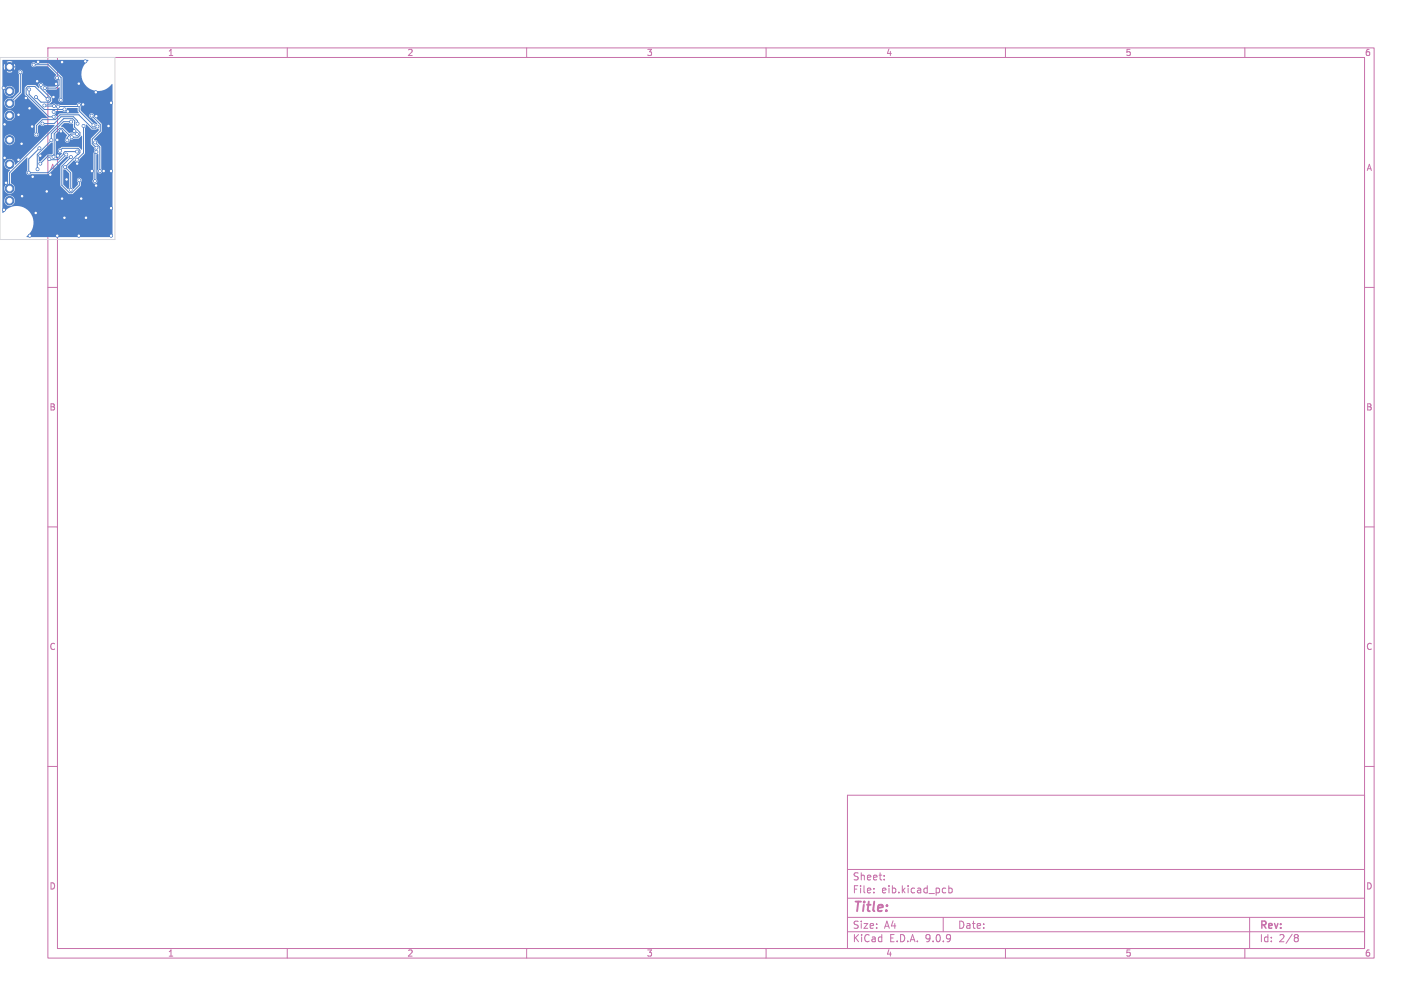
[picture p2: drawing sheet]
<svg xmlns="http://www.w3.org/2000/svg" width="297mm" height="210mm" viewBox="0 0 297 210" stroke-linecap="round" stroke-linejoin="round" font-family="sans-serif">
<defs><g id="words">
<text font-size="2.8" fill="#c872ab" x="178" y="190.9">Title:</text>
<g font-size="2.1" fill="#c872ab">
<text x="178" y="184">Sheet:</text>
<text x="178" y="186.7">File:</text>
<text x="184.1" y="186.7">eib.kicad_pcb</text>
<text x="178" y="196.9">KiCad</text>
<text x="178" y="194.1">Size:</text>
<text x="184.7" y="194.1">A4</text>
<text x="185.7" y="196.9">E.D.A.</text>
<text x="193.3" y="196.9">9.0.9</text>
<text x="200" y="194.1">Date:</text>
<text x="263" y="194.3">Rev:</text>
<text x="263" y="196.9">Id:</text>
<text x="267.1" y="196.9">2/8</text>
</g>
<g font-size="1.8" fill="#c872ab">
<text x="35" y="11.9">1</text>
<text x="85" y="11.9">2</text>
<text x="135" y="11.9">3</text>
<text x="185" y="11.9">4</text>
<text x="235" y="11.9">5</text>
<text x="285" y="11.9">6</text>
<text x="10.3" y="35.9">A</text>
<text x="285.4" y="35.9">A</text>
<text x="10.3" y="85.9">B</text>
<text x="285.3" y="85.9">B</text>
<text x="10.3" y="135.9">C</text>
<text x="285.3" y="135.9">C</text>
<text x="10.3" y="185.9">D</text>
<text x="285.3" y="185.9">D</text>
<text x="35" y="199.9">1</text>
<text x="85" y="199.9">2</text>
<text x="135" y="199.9">3</text>
<text x="185" y="199.9">4</text>
<text x="235" y="199.9">5</text>
<text x="285" y="199.9">6</text>
</g>
</g></defs>
<g fill="none" stroke="#c872ab" stroke-width=".21">
<path d="M10 10h277v190h-277zM12 12h273v186h-273zM60 10v2M110 10v2M160 10v2M210 10v2M260 10v2M10 60h2M285 60h2M10 110h2M285 110h2M10 160h2"/>
<path d="M177 166h108v32h-108zM285 160h2M60 198v2M110 198v2M160 198v2M177 194.5h108M177 191.5h108M177 187.5h108M177 181.5h108M182.5 186.3v.1M182.5 185.5v.1M184.7 183.6v.1"/>
<path d="M184.7 182.8v.1M197 191.5v3M197.4 185.4l.1 .1M197.5 186.3l-.1 .1M198.2 184.9v1.5M198.2 185.5l.4-.1 .3 .3-.2 .6h-.5M210 198v2M260 198v2M261 191.5v6.5M270.6 195.1h.3l.3 .3-.3 .3M270.6 195.7h.3M270.9 195.7l.2 .2 .1 .4-.3 .3h-.3"/>
</g>
<g fill="#4d7fc4" stroke="#4d7fc4" stroke-width=".21">
<circle cx="2" cy="29.2" r=".9"/>
<circle cx="2" cy="21.6" r=".9"/>
<circle cx="2" cy="34.3" r=".9"/>
<circle cx="2" cy="41.9" r=".9"/>
<circle cx="2" cy="14" r=".9"/>
<circle cx="2" cy="24.1" r=".9"/>
<circle cx="2" cy="19" r=".9"/>
<circle cx="2" cy="39.4" r=".9"/>
<circle cx="14" cy="29.3" r=".3"/>
<circle cx="16.1" cy="28" r=".3"/>
<circle cx="11.2" cy="32.7" r=".3"/>
<circle cx="8.4" cy="34.2" r=".3"/>
<circle cx="11.3" cy="22.1" r=".3"/>
<circle cx="9.3" cy="22" r=".3"/>
<circle cx="6.8" cy="36.9" r=".3"/>
<circle cx="16.5" cy="49.2" r=".3"/>
<circle cx="13" cy="13" r=".3"/>
<circle cx="17.8" cy="12.8" r=".3"/>
<circle cx="14.2" cy="23.3" r=".3"/>
<circle cx="11.2" cy="20.3" r=".3"/>
<circle cx="3.9" cy="24" r=".3"/>
<circle cx="10.5" cy="36.5" r=".3"/>
<circle cx="8" cy="12.9" r=".3"/>
<circle cx="4.5" cy="30" r=".3"/>
<circle cx="12.7" cy="27.4" r=".3"/>
<circle cx="13" cy="41.5" r=".3"/>
<circle cx="8.4" cy="32.5" r=".3"/>
<circle cx="1.3" cy="38.2" r=".3"/>
<circle cx="18" cy="45.5" r=".3"/>
<circle cx="5.4" cy="20.5" r=".3"/>
<circle cx="21.7" cy="35.7" r=".3"/>
<circle cx="20.1" cy="24.3" r=".3"/>
<circle cx="7.8" cy="17" r=".3"/>
<circle cx="23.2" cy="35.7" r=".3"/>
<circle cx="6.2" cy="22.6" r=".3"/>
<circle cx="23.2" cy="49.2" r=".3"/>
<circle cx="23.2" cy="21.5" r=".3"/>
<circle cx="3.9" cy="33.4" r=".3"/>
<circle cx="20" cy="19.3" r=".3"/>
<circle cx="19.2" cy="35.7" r=".3"/>
<circle cx="17.4" cy="21.8" r=".3"/>
<circle cx="12" cy="49.2" r=".3"/>
<circle cx=".8" cy="18.4" r=".3"/>
<circle cx="22.7" cy="26.3" r=".3"/>
<circle cx="12" cy="29.2" r=".3"/>
<circle cx="20.1" cy="38.7" r=".3"/>
<circle cx="1" cy="26" r=".3"/>
<circle cx="7.5" cy="44.5" r=".3"/>
<circle cx="17" cy="41.5" r=".3"/>
<circle cx="11.7" cy="17.5" r=".3"/>
<circle cx="23.2" cy="43.5" r=".3"/>
<circle cx="13.5" cy="45.5" r=".3"/>
<circle cx=".8" cy="43.8" r=".3"/>
<circle cx="4.6" cy="41" r=".3"/>
<circle cx="6.7" cy="26.4" r=".3"/>
<circle cx="15.5" cy="27.4" r=".3"/>
<circle cx="6.2" cy="49.2" r=".3"/>
<circle cx="9.8" cy="40" r=".3"/>
<circle cx="16.1" cy="34.2" r=".3"/>
<circle cx="13.9" cy="37.5" r=".3"/>
<circle cx="12.1" cy="32.5" r=".3"/>
<circle cx="1" cy="33" r=".3"/>
<circle cx="16.5" cy="17.5" r=".3"/>
<circle cx="20.8" cy="35.7" r=".3"/>
<circle cx="19.9" cy="29.7" r=".3"/>
<circle cx="10.3" cy="33.2" r=".3"/>
<circle cx="16.1" cy="31.6" r=".3"/>
<circle cx="20.1" cy="30.8" r=".3"/>
<circle cx="19.1" cy="24.2" r=".3"/>
<circle cx="17.4" cy="26.3" r=".3"/>
<circle cx="16.1" cy="33.3" r=".3"/>
<circle cx="4.2" cy="15.1" r=".3"/>
<circle cx="14.9" cy="25.4" r=".3"/>
<circle cx="7.8" cy="35.3" r=".3"/>
<circle cx="10.7" cy="29.3" r=".3"/>
<circle cx="11.9" cy="16.2" r=".3"/>
<circle cx="9.3" cy="18.4" r=".3"/>
<circle cx="7" cy="13.5" r=".3"/>
<circle cx="12.7" cy="20.8" r=".3"/>
<circle cx="12.5" cy="31.5" r=".3"/>
<circle cx="14.8" cy="39.6" r=".3"/>
<circle cx="13.6" cy="34.9" r=".3"/>
<circle cx="12.1" cy="22.3" r=".3"/>
<circle cx="19.5" cy="26.1" r=".3"/>
<circle cx="16.5" cy="21.9" r=".3"/>
<circle cx="16.6" cy="37.6" r=".3"/>
<circle cx="14.8" cy="32.8" r=".3"/>
<circle cx="8.9" cy="25.8" r=".3"/>
<circle cx="16.2" cy="25.8" r=".3"/>
<circle cx="6.1" cy="18.7" r=".3"/>
<circle cx="11.2" cy="23.4" r=".3"/>
<circle cx="13.5" cy="22.8" r=".3"/>
<circle cx="9.9" cy="20.7" r=".3"/>
<circle cx="11.2" cy="24.4" r=".3"/>
<circle cx="6" cy="36.1" r=".3"/>
<circle cx="8.2" cy="31" r=".3"/>
<circle cx="13.8" cy="32.3" r=".3"/>
<circle cx="8.5" cy="17.7" r=".3"/>
<circle cx="7.5" cy="20.3" r=".3"/>
<circle cx="20.1" cy="31.7" r=".3"/>
<circle cx="19.8" cy="37.8" r=".3"/>
<circle cx="7.6" cy="28.1" r=".3"/>
<circle cx="20.3" cy="26.4" r=".3"/>
<circle cx="15" cy="28.6" r=".3"/>
</g>
<g fill="none" stroke="#4d7fc4" stroke-width=".21">
<path d="M2 14h2.8l3.2 3.1h3.4l.3 .4M4.2 15.1v4.2l-2.2 2.3M6.1 18.7v1l3.2 3.2 4.2-.1M7 13.5h3.1l2.7 2.7-.1 4.6M8.5 17.7v.7l2.1 2.1v.5l-.3 .3h-1.7l-1.1-1M11.9 16.2l.4 .5v1.1l-.6 .6h-2.4M6.8 36.9l3.8 3.8h7.5l2-2M8.2 31l-2.2 2.2v2.9h4l3.8-3.8M8.9 25.8h2.4l1.4-1.4h2.6l.9 .8v.6M9.3 22l.1 .1h1.9M9.9 20.7l-2.6-2.7h-1.5l-.3 .4v1.2l4.7 4.8h1M11 32.5h-1l-1.6 1.7"/>
<path d="M11 32.5l.2 .2M11.2 22.9v.5M12.5 31.5l.5-.5h3.3l.4 .4v.5l-3.1 3M12.7 27.4l-.8 .8v4.1l.2 .2M13.6 34.9h.1M13.6 34.9l1.2 1.2v3.5M14.5 28.3l-1.5-1.5h-.5l-1.2 1.1v4.3l-.3 .3M14.8 32.8l-1.9 1.9v4l1.6 1.6h.5l1.6-1.6v-1.1M14.9 25.4h-1.7l-2.5 2.5v1.4l-2.9 2.9v3.1M15 28.6h1.3l.4-.4v-.5l-1.1-1.2v-1.3l-.4-.4h-1.9l-11.3 11.3v3.3M16.1 28h-1.3l-.8 .7v.6M16.1 31.6h-2.5l-.4 .4v.2l-1.1 1.1h-1.7l-.1-.1"/>
<path d="M16.5 22.2l-4.4 .1M16.5 21.9v1.3l3 2.9M17.4 26.3v5.6l-1.3 1.4M19.1 24.2l1.8 1.8v1.4l-1.6 1.6v1l.8 .8M19.9 29.7l.9 1v5M20.1 31.7l-.3 .3v5.8M20.1 31.7h.1M20.1 30.8h.1M20.3 26.4l-.3 .3h-.8l-2.7-2.7h-4l-1 1h-2.7l-1.2 1.2v1.9"/>
</g>
<g fill="#4d7fc4">
<path d="M13.2 35.4h.5l.8 .8v3l-.2 .3-1.1-1z"/>
<path d="M8.1 32.3l2.6-2.5h.3v2.2l-.1 .2-1 .1-1.4 1.3-.3 .1-.1-.1z"/>
<path d="M12.6 27.1h.3l1.1 1.1-.1 .3a1.18 1.18 0 0 0-.2 1.2 .56 .56 0 0 0 .7 0 .56 .56 0 0 0 .2-.6h.4l.4-.2h.9l.8-.5v2.8l-.8-.5h-3.3l-.4 .3a.54 .54 0 0 0-.6 .7 .54 .54 0 0 0 .9 .2v.2l-.9 .9h-.3l-.1-4.9z"/>
<path d="M13.3 25.7l1.9 .1 .1 .8 .7 .9-.4 .2-1.2 .1-1.2-1.3-.5-.1z"/>
<path d="M11.7 23.2h1.4a.55 .55 0 0 0 .7 0 .55 .55 0 0 0 .2-.7l2.2 .1v.6l.3 .4-4 .1-.7 .6-.4-.5z"/>
<path d="M.5 12.5h17.9v.2a3.5 3.5 0 0 0-1.3 3.4 3.5 3.5 0 0 0 2.4 2.7 3.7 3.7 0 0 0 3.9-1.3l.1 32h-17.9l-.1-.1a3.5 3.5 0 0 0 .4-5.4 3.5 3.5 0 0 0-5.3 .5l-.1-2.7h.4a1.1 1.1 0 0 0 1.5 1.1 1.1 1.1 0 0 0 .3-1.8 1.1 1.1 0 0 0-1.8 .5v.2h-.4v-7.6h.4a1.22 1.22 0 0 0 1.2 1.2l-.4 .6v2.3a1.11 1.11 0 0 0-.6 1.7 1.11 1.11 0 0 0 1.8 0 1.11 1.11 0 0 0-.6-1.7v-2.1l3.3-3.3 .2 .1-.1 2.7a.52 .52 0 0 0 0 .7 .52 .52 0 0 0 .7 0l3.7-.1 3.6-3.5 .5-.2 .1 .3-1.7 1.8v4.1l1.7 1.7 .7 .1 1.8-1.7 .1-.9a.51 .51 0 0 0 0-.7 .51 .51 0 0 0-.8 0 .51 .51 0 0 0 .2 .8v.5l-1 .9-.2-.3v-3.2l-1-1.1 1.4-1.4a.54 .54 0 0 0 .7 .3 .54 .54 0 0 0 .4-.6l1.1-1.2v-5.3l.3-.7 1.1 1 1.5-.1v.4l-1.6 1.7v1.1l.6 .7a.95 .95 0 0 1-.1 1.2v5.4a.51 .51 0 0 0 0 .8 .51 .51 0 0 0 .8-.1 .51 .51 0 0 0-.2-.7v-5.1l.4-.2v3.2a.52 .52 0 0 0 0 .8 .52 .52 0 0 0 .7 0 .52 .52 0 0 0-.1-.8v-4.6l-.7-.9-.1-.4-.7-.3 1.6-1.6v-1.6l-1.5-1.6a.52 .52 0 0 0-.5-.7 .52 .52 0 0 0-.6 .6 .52 .52 0 0 0 .6 .5l1.1 1.2-.3 .1-.6-.4-2.5-2.5-.1-.7a.54 .54 0 0 0-.1-.9 .54 .54 0 0 0-.8 .4h-3.4l-.3-.1-.4 .1-.4-.3-.5 .2h-1.1l-.1-.1 .7-.1 .4-.4 .1-.7-1.4-1.6 .3-.2h1.9l.7-.5 .1 2.1a.51 .51 0 0 0-.3 .7 .51 .51 0 0 0 .7 .3 .51 .51 0 0 0 .2-.8l-.1-4.5-2.8-2.8h-2.7a.52 .52 0 0 0-.8-.1 .52 .52 0 0 0 0 .8 .52 .52 0 0 0 .8-.1h2.5l1.8 1.9a.62 .62 0 0 0-.4 .7 .62 .62 0 0 0 .6 .4v.9l-.5 .4h-1.7l-.8-.2a.52 .52 0 0 0-.3-.6 .52 .52 0 0 0-.6 .3l.1 .8-.9-.7-1.6 .1-.5 .6v1.4l4.7 4.8-1.2 .1-1.4 1.3v1.6a.52 .52 0 0 0-.1 .8 .52 .52 0 0 0 .8 0 .52 .52 0 0 0-.1-.8v-1.2l.5-.4a.56 .56 0 0 0 .9 .1h2l.1 .1-8.1 8.2h-.2a1.11 1.11 0 0 0-1-1.2 1.11 1.11 0 0 0-1.2 1h-.4v-5.1h.4v.2a1.1 1.1 0 0 0 1.7 .8 1.1 1.1 0 0 0 0-1.8 1.1 1.1 0 0 0-1.7 .8h-.4v-5.1h.4v.2a1.1 1.1 0 0 0 1.7 .9 1.1 1.1 0 0 0 0-1.9 1.1 1.1 0 0 0-1.7 .8h-.4v-2.5h.4v.2a1.13 1.13 0 0 0 1.5 .9 1.13 1.13 0 0 0 .6-1.6l1.5-1.6 .1-3.9a.51 .51 0 0 0 0-.8 .51 .51 0 0 0-.8 .1 .51 .51 0 0 0 .1 .7v3.7l-1.4 1.4a1.1 1.1 0 0 0-1.6 .9h-.4v-2.5h.4v.1a1.1 1.1 0 0 0 1.7 .9 1.1 1.1 0 0 0 0-1.9 1.1 1.1 0 0 0-1.7 .9h-.4v-5.1h.3l.2 .7 .5-.6 .4 .5-.5 .5 .5 .2 .7-.2-.5-.5 .4-.5 .5 .6 .2-.7-.2-.6-.5 .6-.4-.4 .5-.6-.5-.1-.7 .1 .5 .6-.4 .4-.5-.6-.2 .6h-.3z"/>
</g>
<path d="M0 12h24v38h-24z" fill="none" stroke="#d0d2cd" stroke-width=".21"/>
<g fill="#fff" stroke="#fff" stroke-width=".21">
<circle cx="14" cy="29.3" r=".15"/>
<circle cx="16.1" cy="28" r=".15"/>
<circle cx="11.2" cy="32.7" r=".15"/>
<circle cx="8.4" cy="34.2" r=".15"/>
<circle cx="11.3" cy="22.1" r=".15"/>
<circle cx="9.3" cy="22" r=".15"/>
<circle cx="6.8" cy="36.9" r=".15"/>
<circle cx="16.5" cy="49.2" r=".15"/>
<circle cx="13" cy="13" r=".15"/>
<circle cx="17.8" cy="12.8" r=".15"/>
<circle cx="14.2" cy="23.3" r=".15"/>
<circle cx="11.2" cy="20.3" r=".15"/>
<circle cx="3.9" cy="24" r=".15"/>
<circle cx="10.5" cy="36.5" r=".15"/>
<circle cx="8" cy="12.9" r=".15"/>
<circle cx="4.5" cy="30" r=".15"/>
<circle cx="12.7" cy="27.4" r=".15"/>
<circle cx="13" cy="41.5" r=".15"/>
<circle cx="8.4" cy="32.5" r=".15"/>
<circle cx="1.3" cy="38.2" r=".15"/>
<circle cx="18" cy="45.5" r=".15"/>
<circle cx="5.4" cy="20.5" r=".15"/>
<circle cx="21.7" cy="35.7" r=".15"/>
<circle cx="20.1" cy="24.3" r=".15"/>
<circle cx="7.8" cy="17" r=".15"/>
<circle cx="23.2" cy="35.7" r=".15"/>
<circle cx="6.2" cy="22.6" r=".15"/>
<circle cx="23.2" cy="49.2" r=".15"/>
<circle cx="23.2" cy="21.5" r=".15"/>
<circle cx="3.9" cy="33.4" r=".15"/>
<circle cx="20" cy="19.3" r=".15"/>
<circle cx="19.2" cy="35.7" r=".15"/>
<circle cx="17.4" cy="21.8" r=".15"/>
<circle cx="12" cy="49.2" r=".15"/>
<circle cx=".8" cy="18.4" r=".15"/>
<circle cx="22.7" cy="26.3" r=".15"/>
<circle cx="12" cy="29.2" r=".15"/>
<circle cx="20.1" cy="38.7" r=".15"/>
<circle cx="1" cy="26" r=".15"/>
<circle cx="7.5" cy="44.5" r=".15"/>
<circle cx="17" cy="41.5" r=".15"/>
<circle cx="11.7" cy="17.5" r=".15"/>
<circle cx="23.2" cy="43.5" r=".15"/>
<circle cx="13.5" cy="45.5" r=".15"/>
<circle cx=".8" cy="43.8" r=".15"/>
<circle cx="4.6" cy="41" r=".15"/>
<circle cx="6.7" cy="26.4" r=".15"/>
<circle cx="15.5" cy="27.4" r=".15"/>
<circle cx="6.2" cy="49.2" r=".15"/>
<circle cx="9.8" cy="40" r=".15"/>
<circle cx="16.1" cy="34.2" r=".15"/>
<circle cx="13.9" cy="37.5" r=".15"/>
<circle cx="12.1" cy="32.5" r=".15"/>
<circle cx="1" cy="33" r=".15"/>
<circle cx="16.5" cy="17.5" r=".15"/>
<circle cx="20.8" cy="35.7" r=".15"/>
<circle cx="19.9" cy="29.7" r=".15"/>
<circle cx="10.3" cy="33.2" r=".15"/>
<circle cx="16.1" cy="31.6" r=".15"/>
<circle cx="20.1" cy="30.8" r=".15"/>
<circle cx="19.1" cy="24.2" r=".15"/>
<circle cx="17.4" cy="26.3" r=".15"/>
<circle cx="16.1" cy="33.3" r=".15"/>
<circle cx="4.2" cy="15.1" r=".15"/>
<circle cx="14.9" cy="25.4" r=".15"/>
<circle cx="7.8" cy="35.3" r=".15"/>
<circle cx="10.7" cy="29.3" r=".15"/>
<circle cx="11.9" cy="16.2" r=".15"/>
<circle cx="9.3" cy="18.4" r=".15"/>
<circle cx="7" cy="13.5" r=".15"/>
<circle cx="12.7" cy="20.8" r=".15"/>
<circle cx="12.5" cy="31.5" r=".15"/>
<circle cx="14.8" cy="39.6" r=".15"/>
<circle cx="13.6" cy="34.9" r=".15"/>
<circle cx="12.1" cy="22.3" r=".15"/>
<circle cx="19.5" cy="26.1" r=".15"/>
<circle cx="16.5" cy="21.9" r=".15"/>
<circle cx="16.6" cy="37.6" r=".15"/>
<circle cx="14.8" cy="32.8" r=".15"/>
<circle cx="8.9" cy="25.8" r=".15"/>
<circle cx="16.2" cy="25.8" r=".15"/>
<circle cx="6.1" cy="18.7" r=".15"/>
<circle cx="11.2" cy="23.4" r=".15"/>
<circle cx="13.5" cy="22.8" r=".15"/>
<circle cx="9.9" cy="20.7" r=".15"/>
<circle cx="11.2" cy="24.4" r=".15"/>
<circle cx="6" cy="36.1" r=".15"/>
<circle cx="8.2" cy="31" r=".15"/>
<circle cx="13.8" cy="32.2" r=".15"/>
<circle cx="8.5" cy="17.7" r=".15"/>
<circle cx="7.5" cy="20.3" r=".15"/>
<circle cx="20.1" cy="31.7" r=".15"/>
<circle cx="19.8" cy="37.8" r=".15"/>
<circle cx="7.6" cy="28.1" r=".15"/>
<circle cx="20.3" cy="26.4" r=".15"/>
<circle cx="15" cy="28.6" r=".15"/>
<circle cx="2" cy="29.2" r=".5"/>
<circle cx="2" cy="21.6" r=".5"/>
<circle cx="3.5" cy="46.5" r="1.6"/>
<circle cx="2" cy="34.3" r=".5"/>
<circle cx="2" cy="41.9" r=".5"/>
<circle cx="20.5" cy="15.5" r="1.6"/>
<circle cx="2" cy="14" r=".5"/>
<circle cx="2" cy="24.1" r=".5"/>
<circle cx="2" cy="19" r=".5"/>
<circle cx="2" cy="39.4" r=".5"/>
</g>
<use href="#words"/>
</svg>
